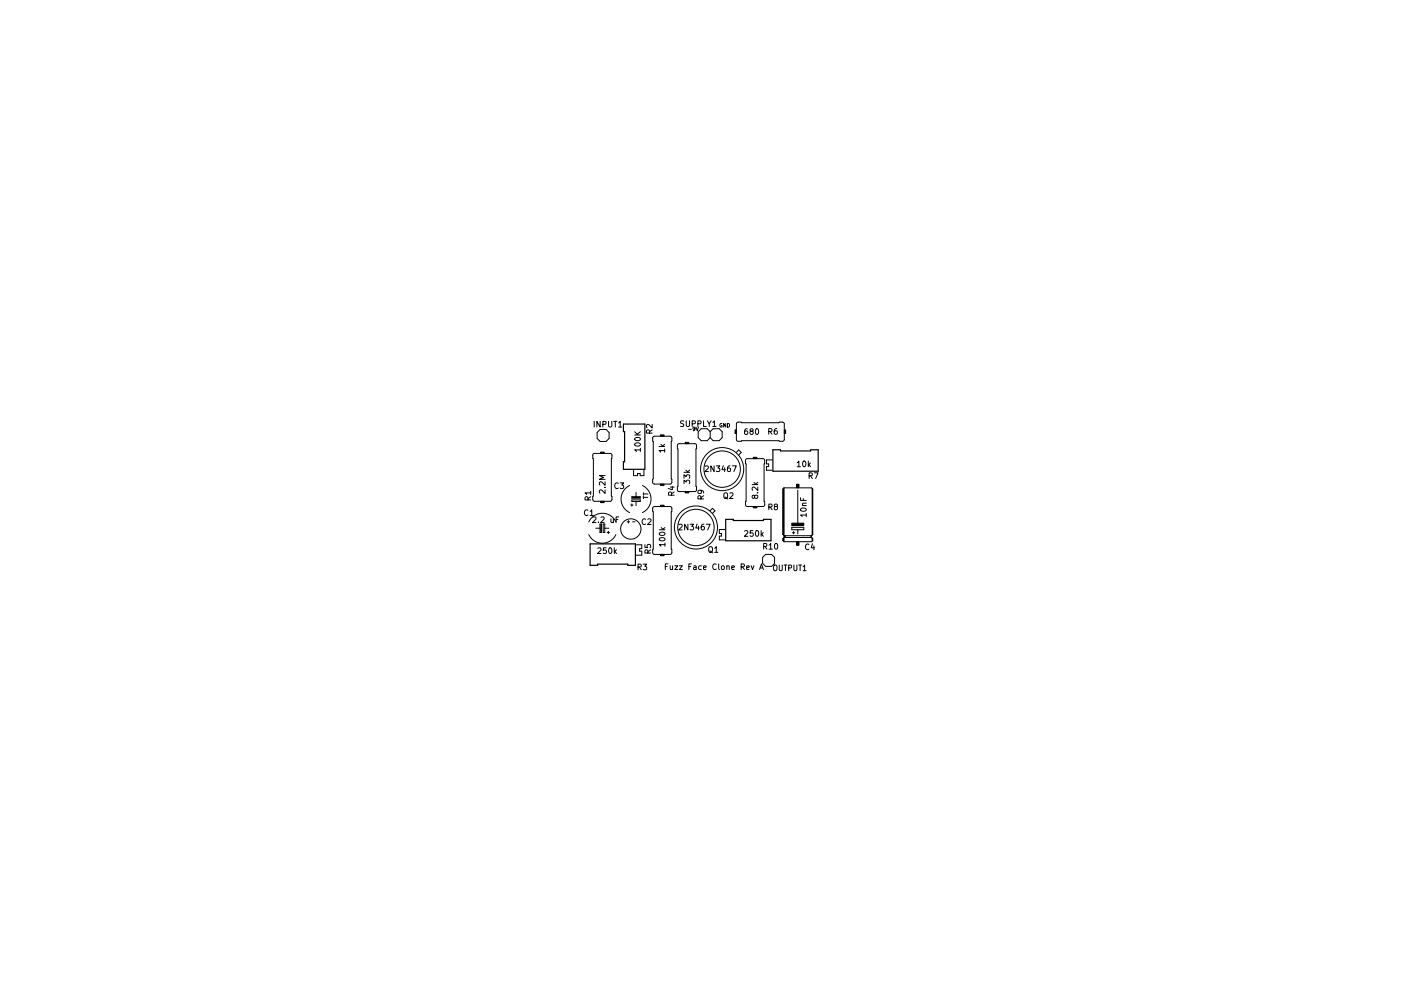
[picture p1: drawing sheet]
<svg xmlns="http://www.w3.org/2000/svg" width="297mm" height="210mm" viewBox="0 0 297 210" stroke-linecap="round" stroke-linejoin="round" font-family="sans-serif">
<g fill="none" stroke="#000" stroke-width=".21">
<path d="M125.8 96.3l3.6-.1 .3 .2-.1 8.8 .1 .8-.2 .3-3.5 .1-.3-.3 .1-8.8-.1-.7zM126 89.4v1.2M127.2 91.1h1.3l.6 .7v1.2l-.6 .7h-1.3l-.6-.7v-1.2zM127.2 89.4v1.2l-.6-1.2v1.2M127.8 90h.6v-.5l-.6-.1v1.2M129 89.4v1l.3 .2 .4-.2v-1M130.1 89.4h.7M130.5 89.4v1.2M131.1 89.7l.4-.3v1.2M131.1 90.6h.7M134.3 99.7v1.2h.9v-.4h.5v.4h.8v-1.2M134.6 92.3h1.2"/>
<path d="M134.6 91.6l.7 .7M134.6 93a.59 .59 0 0 1 .7-.3 .59 .59 0 0 1 .4 .6 .59 .59 0 0 1-.7 .3 .59 .59 0 0 1-.4-.6zM134.7 94.1a.58 .58 0 0 1 .7-.2 .58 .58 0 0 1 .3 .6 .59 .59 0 0 1-.7 .2 .59 .59 0 0 1-.4-.6zM135.8 95.4h-1.2l.3 .4M135.8 95.1v.7M135.8 91.6l-.7 .5M137.7 91.9l-.1-.6h-.4l-.1 .6h1.2M138.3 90v.8l-.9-.8-.3 .3 .1 .4M138.3 91.2l-.6 .4M138.5 92.7l3.6-.2 .3 .3-.1 8.8 .1 .7-.2 .4h-3.5l-.3-.2 .1-8.8-.1-.8zM139.7 94.7h1.2M140.1 94.3l.5 .4"/>
<path d="M140.9 95.6h-1.2l.4 .3M140.9 95.3v.6M140.9 94.3l-.4 .3M143.7 94.2l3.6-.1 .4 .3-.1 8.8 .1 .7-.3 .4h-3.4l-.4-.3 .1-8.7-.1-.8zM145 89.3l-.7 .1v.3l.6 .3 .1 .3-.3 .2-.4-.1M145.4 99.8l.5 .4M145.5 89.3v1l.2 .2 .5-.2v-1M146 91.1h.6M146.2 99.8l-.4 .3M146.8 89.9h.5l.1-.5-.6-.1v1.2M147.4 90.9l-.4 .2-.1-.4 .3-.1 .2 .2-.1 .4-.3 .2M147.6 90.6l.2 .8 .3-.8"/>
<path d="M148 89.9h.5l.1-.5-.6-.1v1.2M149.2 89.3v1.2h.5M149.5 99l.5-.2 .2 .4-.8 .8h.8M150 89.3l.4 .6 .4-.6M150.4 89.9v.6M150.6 91.6l-.7-.6h-1.2l-.7 .6v1.3l.7 .6h1.2l.7-.6M150.6 91.6l.6-.6h1.3l.6 .6v1.3l-.6 .6h-1.3l-.6-.6M150.6 91.6v1.3M151.1 89.6l.4-.3v1.2M151.1 90.5h.7M151.4 98.8v1.2l-.7-1.2v1.2M151.9 98.8h.7l-.4 .5 .4 .1v.5l-.2 .1-.5-.1"/>
<path d="M153.1 89.9a.35 .35 0 0 0-.5 .3 .35 .35 0 0 0 .5 .3v-.2h-.1M153.4 98.8l-.3 .8h.7M153.6 99.2v.8M153.9 89.9v.7l-.5-.7v.7M154.2 89.9a.39 .39 0 0 1 .5 .3 .39 .39 0 0 1-.5 .4zM154.8 98.8l-.4 .1-.1 .2-.1 .7 .2 .2 .4-.1v-.5l-.4-.1-.2 .2M155.3 98.8h.8l-.5 1.2M156.1 96l.5-.5 .5 .5-.5 .5M156.2 89.7l.3-.1 .8 .1 8.7-.1 .3 .3v3.5l-.4 .2-.8-.1-8.7 .1-.3-.4zM158.2 97.4l3.5-.1 .4 .3-.1 8.7 .1 .8-.2 .3-3.5 .1-.3-.3 .1-8.7-.1-.8zM158.4 91h-.3l-.2 .3v.6l.2 .3 .4-.1-.1-.6-.3-.1-.2 .3M159.2 91.5l-.2-.2 .1-.2 .5-.1v.4l-.6 .3 .2 .5 .5-.3-.2-.4"/>
<path d="M160.3 91.1l.1-.1a.64 .64 0 0 1 .5 .6 .64 .64 0 0 1-.5 .6l-.2-.5zM163 91.6l.6-.1v-.5l-.6-.1v1.2M163.3 91.6l.4 .5M163.7 97.6h-1.2v.8h.5v.6h-.5v.8h1.2M164.7 90.9l-.3 .1-.2 .2-.1 .7 .3 .2 .4-.1-.1-.6h-.3l-.3 .2M169 98.2l.4-.4v1.2M169 99h.7M170.3 97.9l.2-.1a.64 .64 0 0 1 .4 .6 .64 .64 0 0 1-.4 .6l-.3-.4zM171.4 97.8v1.2M171.5 98.6l.3 .4M171.8 98.2l-.4 .5M124.7 108.3a.54 .54 0 0 0-.8 .5 .54 .54 0 0 0 .8 .5"/>
<path d="M124.7 106.1l-.1-.6-.5-.1-.1 .7h1.2M124.8 113.4a3.2 3.2 0 0 0 2.9 1.8 3.2 3.2 0 0 0 2.9-1.8M124.8 110.7a3.2 3.2 0 0 1 2.9-1.8 3.2 3.2 0 0 1 2.9 1.8M125.1 108.5l.4-.3v1.2M125.1 109.4h.7M125.2 104.6h-1.2l.4 .3M125.2 105.4l-.5 .4M125.2 104.2v.7M125.7 109.8l.4-.1 .3 .3-.8 .9h.8M126.3 112.1h.9M126.7 116.3l.5-.1 .2 .4-.7 .8h.7M126.9 110.8v.1"/>
<path d="M127.2 111.2h.3v1.8h-.3zM127.4 111.3v1.5M127.4 109.8l.5-.1 .2 .3-.8 .9h.8M127.9 111.2h.3v1.8h-.3zM128.2 103.4h.1M128.2 112.1h.9M128.3 103.9v.8l-.9-.8-.3 .3 .1 .4M128.3 102.2v.8l-.9-.8-.3 .2 .1 .5M128.3 100.9h-1.2l.8 .4-.8 .4h1.2M128.5 116.2h-.6v.6l.6-.1v.6l-.1 .1-.5-.1M128.7 113h.5M129 112.7v.5"/>
<path d="M129.2 116.3l.1-.1a.64 .64 0 0 1 .4 .6 .64 .64 0 0 1-.4 .6l-.3-.4zM129.5 110.1l.1 .7h.4M130 110.1v.8M130.2 116.2v1.2M130.4 117l.3 .4M130.6 110.2h.4M130.7 116.6l-.5 .5M131.1 102.6a.54 .54 0 0 0-.8 .5 .54 .54 0 0 0 .8 .4M131.2 109.7h-.6v1.2M131.5 102.5h.7l-.4 .4 .4 .1v.5l-.2 .2-.5-.2M133 110.7h.5M133.2 110.5v.5"/>
<path d="M133.5 103a3.2 3.2 0 0 0-1.8 2.9 3.2 3.2 0 0 0 1.8 2.9M133.7 107.2h.5M134 106.1h1.7v.3h-1.7zM134 105.4h1.7v.3h-1.7zM134 106.9v.5M134.1 105.6h1.5M134.1 110.7h.5M134.9 104.5v.9M134.9 106.4v.9M134.9 115.6h1.2v.8h-.5v.5h.5v.9h-1.2M136.2 103a3.2 3.2 0 0 1 1.8 2.9 3.2 3.2 0 0 1-1.8 2.9M136.4 119.7h.7l-.4 .4 .4 .2v.5l-.2 .1-.5-.1"/>
<path d="M136.4 105.5h.9M136.4 104.5v.6M136.4 105.3v.5M136.4 104.8h.9M136.7 115.6v.5l.6 .1v-.6h.5l.1 .1-.1 .5M136.9 110.2a.54 .54 0 0 0-.8 .5 .54 .54 0 0 0 .8 .5M137.3 110.2l.5-.1 .2 .3-.7 .9h.7M137.4 117.3l-.1-.5-.5-.1-.1 .6h1.2M137.9 116.7l-.5 .4M138.5 107.6l3.6-.1 .3 .2-.1 8.8 .1 .7-.2 .4h-3.5l-.3-.2 .1-8.8-.1-.7zM139.8 112.4h1.2M139.8 114.2a.59 .59 0 0 1 .7-.2 .59 .59 0 0 1 .4 .6 .59 .59 0 0 1-.7 .2 .59 .59 0 0 1-.4-.6z"/>
<path d="M139.8 113.1a.59 .59 0 0 1 .7-.3 .59 .59 0 0 1 .4 .6 .59 .59 0 0 1-.7 .3 .59 .59 0 0 1-.4-.6zM140.2 111.9l.4 .5M141 115.6h-1.2l.3 .3M141 115.2v.7M141 111.9l-.5 .4M141.6 119.6h-.5v1.2M142.1 103.3h.8M142.4 105.1l-.1-.6-.4-.1-.2 .7h1.2M142.5 103.2v.7l-.8-.3M142.9 104.4l-.5 .4M144 111.3l.4-.1 .2 .4-.7 .8h.7M145 102.6v-.7l.5 .4 .1-.4h.5l.1 .2-.1 .5"/>
<path d="M145 101.5v-.8l.5 .4 .1-.3h.5l.1 .2-.1 .5M145 100.2h1.2M145.8 111.2v1.2l-.6-1.2v1.2M146.3 111.2h.8l-.4 .5 .3 .1v.5l-.2 .1-.5-.1M146.6 119.6h-.5v1.2M147.8 111.2l-.3 .8h.8M148.1 111.6v.8M148.5 104l.2 .3v.3l-.6 .1-.1-.4 .2-.3 .7 .1 .2 .2 .1 .3M148.6 105.9l-.1-.6-.4-.1-.1 .7h1.2M149.2 105.2l-.6 .4M149.2 111.2l-.3 .1-.2 .2v.7l.2 .2 .4-.1-.1-.6h-.3l-.2 .2M149.8 111.2h.8l-.6 1.2"/>
<path d="M150.3 116.1l.2-.1a.4 .4 0 0 1 .6 .4v.4a.4 .4 0 0 1-.4 .4 .4 .4 0 0 1-.4-.4zM150.5 116.9l.6 .4M150.5 108.4l.6-.5 .5 .5-.5 .5M151.5 116.3l.4-.3v1.2M151.5 117.2h.7M151.9 119.7a.54 .54 0 0 0-.8 .5 .54 .54 0 0 0 .8 .5M152.4 119.6v1.1l.1 .1M153.6 104.6h.2a.41 .41 0 0 1 .5 .4v.4a.4 .4 0 0 1-.4 .4 .4 .4 0 0 1-.4-.4zM153.7 105.5l.6 .4M153.7 112.3h-1.2v.9h.5v.5h-.5v.8h1.2M154.7 104.7l.5-.1 .2 .3-.7 .9h.7M157.9 112.7l.4-.1 .3 .3-.8 .9h.8"/>
<path d="M159.5 102.8h1.2M159.7 112.6h-.6l-.1 .6 .6-.1 .1 .6-.2 .1-.5-.1M159.9 102.4l.4 .4M160 105.3l.2-.2 .5 .2-.1 .3-.4 .1-.3-.6-.4 .1 .1 .5h.2l.2-.2M160.3 112.7l.2-.1a.64 .64 0 0 1 .4 .6 .64 .64 0 0 1-.4 .6l-.3-.5zM160.6 104.5h.1M160.7 103.3v.8l-.9-.8-.3 .3 .1 .4M160.7 102.4l-.5 .3M161.4 112.6v1.2M161.5 113.3l.3 .5M161.8 113l-.4 .4M161.9 115.9h.6v-.5l-.6-.1v1.2"/>
<path d="M162.2 115.9l.4 .6M162.3 117.6h1.3l.6 .7v1.2l-.6 .7h-1.3l-.6-.7v-1.2zM163 107.6l.6-.1v-.4l-.6-.2v1.3M163.1 115.6l.3-.3v1.2M163.1 116.5h.6M163.3 107.6l.4 .6M164.2 119.9h.3l.2 .1v.7l-.2 .4-.4-.2-.1-.6zM164.3 115.4l.2-.1a.64 .64 0 0 1 .4 .6 .64 .64 0 0 1-.4 .6l-.3-.4zM164.4 107.5l-.2-.3v-.1l.5-.1 .1 .3-.6 .4 .2 .5 .5-.3-.3-.4M165.2 119.9v1l.2 .2 .4-.2v-1M166.2 119.9h.6M166.2 103.5l-.2 .3v9.6l.2 .3h5.9"/>
<path d="M166.2 103.5v11.4M166.2 103.5h5.9l.2 .3v9.6M166.5 113.7v.3M166.5 119.9v1.2M167.9 111.9h2.5v.5h-2.5zM168 113h.5M168.3 112.8v.5M168.3 119.9v1l.2 .2 .5-.2v-1M169.1 104v7.1M169.1 112.4v.9M169.3 119.9h.7M169.6 119.9v1.2"/>
<path d="M169.7 105.6v.6h1.2M169.8 108a.59 .59 0 0 1 .7-.3 .59 .59 0 0 1 .4 .6 .59 .59 0 0 1-.7 .3 .59 .59 0 0 1-.4-.6zM170.1 107.3h.8M170.3 105.8v.4M170.9 109.3h-1.2l.4 .3M170.9 106.7l-.7 .1 .1 .5M170.9 108.9v.7M171.5 115.5a.54 .54 0 0 0-.7 .5 .54 .54 0 0 0 .7 .5M171.6 100.9h.5l.1-.5-.6-.1v1.2M171.8 100.9l.4 .6M171.9 113.7v.3M172 113.7v.3"/>
<path d="M172.1 114h-5.9l-.2 .3v.4l.2 .2M172.1 114l.2 .3v.4M172.1 113.7v.3M172.2 103.6v9.9M172.2 114.2v.6M172.3 115.4l-.3 .8h.7M172.3 103.8v9.6M172.3 114.3v.4M172.3 114.7l-.2 .2h-5.9M172.3 113.4l-.2 .3M172.6 115.8v.8M172.6 100.3h.8l-.5 1.2"/>
<path d="M135.3 120.3h.6v-.5l-.6-.1v1.2M135.6 120.3l.4 .6M141.1 120.2h.4M142.1 120v.8l.5-.1M142.6 120v.8M143.1 120h.6l-.6 .8h.6M144 120h.7l-.7 .8h.7M146.1 120.2h.4M147.1 120.1h.4l.1 .7M147.6 120.3l-.6 .3 .2 .2h.4M148.7 120.1l-.3-.1-.3 .3 .1 .5h.5M149.2 120.4l.5-.1v-.2l-.4-.1-.1 .2v.6h.5"/>
<path d="M153.1 120.1l.2-.1 .3 .3v.3l-.3 .2-.4-.2zM154.1 120.2l.5-.1v.7M154.1 120v.8M155.1 120.4l.6-.1-.1-.2-.3-.1-.2 .2 .1 .6h.4M157.1 120.3l.6-.1 .1-.5-.7-.1v1.2M157.4 120.3l.4 .5M158.3 120.4l.6-.1-.1-.2-.3-.1-.2 .2v.6h.5M159.3 120l.3 .8 .2-.8M161 120.8l.4-1.2 .5 1.2M161.2 120.5h.5M167.2 120.5l.6-.1-.1-.5h-.5v1.2M170.3 120.2l.3-.3v1.2"/>
<path d="M170.3 121.1h.6"/>
<circle cx="153.1" cy="99.5" r="4.6"/>
<circle cx="153.1" cy="99.5" r="3.9"/>
<circle cx="133.7" cy="112.2" r="2.16"/>
<circle cx="147.6" cy="111.9" r="4.6"/>
<circle cx="147.6" cy="111.9" r="3.9"/>
</g>
<path d="M166.1 103.8v9.6M166.1 114.3v.4M166.4 113.8v.1" fill="none" stroke="#000" stroke-width=".3"/>
<g fill="#000" stroke="#000" stroke-width=".21">
<path d="M127.3 95.9h.8v.3h-.8zM140 92.3h.8v.2h-.8zM145.3 93.9h.7v.2h-.7zM155.8 91.2h.3v.8h-.3zM159.7 97h.8v.3h-.8zM166.3 91.2h.3v.8h-.3zM127.3 106.4h.8v.2h-.8zM140 102.7h.8v.3h-.8zM140 117.6h.8v.3h-.8zM140 107.2h.8v.3h-.8zM145.3 104.3h.7v.3h-.7zM159.7 107.5h.8v.2h-.8z"/>
<path d="M168.9 114.9h.5v.8h-.5zM168.9 102.7h.5v.8h-.5zM167.9 111h2.5v.5h-2.5z"/>
</g>
<path d="M132.2 90h4.5v9.6h-4.5v-1.6h.2v-6.4h-.2zM163.9 95.4h1.6v.3h6.4v-.3h1.6v4.6h-9.6zM125.1 115.4h9.6v4.5h-1.6v-.2h-6.4v.2h-1.6zM153.9 110.2h1.6v.2h6.4v-.2h1.6v4.5h-9.6z" fill="none" stroke="#000" stroke-width=".25"/>
</svg>
